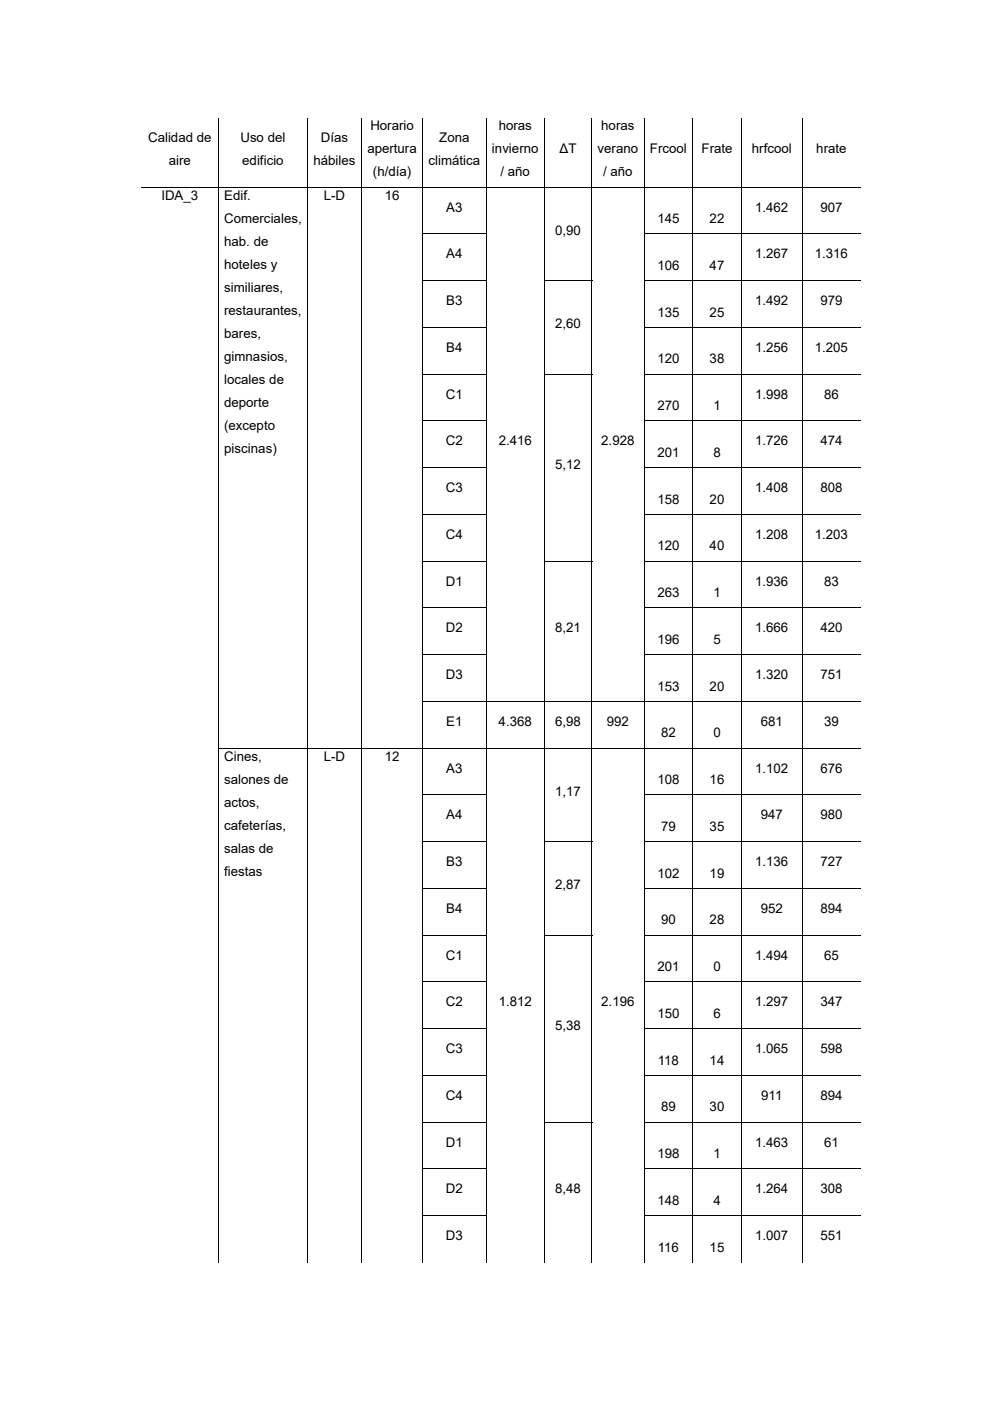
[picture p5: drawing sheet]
<svg xmlns="http://www.w3.org/2000/svg" width="210mm" height="297mm" viewBox="0 0 210 297" stroke-linecap="round" stroke-linejoin="round" font-family="sans-serif">
<defs><g id="words">
<g font-size="2.8">
<text x="78.5" y="27.6">Horario</text>
<text x="105.8" y="27.6">horas</text>
<text x="127.5" y="27.6">horas</text>
<text x="31.4" y="30.1">Calidad de</text>
<text x="35.8" y="34.9">aire</text>
<text x="51" y="30.1">Uso del</text>
<text x="51.4" y="34.9">edificio</text>
<text x="66.5" y="34.9">hábiles</text>
<text x="68.1" y="30.1">Días</text>
<text x="77.9" y="32.5">apertura</text>
<text x="90.9" y="34.9">climática</text>
<text x="93.2" y="30.1">Zona</text>
<text x="104.4" y="32.5">invierno</text>
<text x="118.7" y="32.5">ΔT</text>
<text x="126.7" y="32.5">verano</text>
<text x="137.9" y="32.5">Frcool</text>
<text x="148.8" y="32.5">Frate</text>
<text x="159.5" y="32.5">hrfcool</text>
<text x="173.1" y="32.5">hrate</text>
<text x="79.1" y="37.4">(h/día)</text>
<text x="106.2" y="37.4">/ año</text>
<text x="127.9" y="37.4">/ año</text>
<text x="34.2" y="42.4">IDA_3</text>
<text x="47.5" y="47.3">Comerciales,</text>
<text x="47.5" y="42.4">Edif.</text>
<text x="68.7" y="42.4">L-D</text>
<text x="81.6" y="42.4">16</text>
<text x="94.7" y="44.9">A3</text>
<text x="139.4" y="47.3">145</text>
<text x="150.5" y="47.3">22</text>
<text x="160.2" y="44.9">1.462</text>
<text x="174" y="44.9">907</text>
<text x="47.5" y="52.2">hab. de</text>
<text x="117.8" y="49.8">0,90</text>
<text x="47.5" y="57">hoteles y</text>
<text x="94.7" y="54.8">A4</text>
<text x="139.4" y="57.2">106</text>
<text x="150.5" y="57.2">47</text>
<text x="160.2" y="54.8">1.267</text>
<text x="172.8" y="54.8">1.316</text>
<text x="47.5" y="61.9">similiares,</text>
<text x="94.7" y="64.7">B3</text>
<text x="160.2" y="64.7">1.492</text>
<text x="174" y="64.7">979</text>
<text x="47.5" y="66.8">restaurantes,</text>
<text x="47.5" y="71.6">bares,</text>
<text x="117.8" y="69.6">2,60</text>
<text x="139.4" y="67.1">135</text>
<text x="150.5" y="67.1">25</text>
<text x="47.5" y="76.5">gimnasios,</text>
<text x="94.7" y="74.6">B4</text>
<text x="139.4" y="77">120</text>
<text x="150.5" y="77">38</text>
<text x="160.2" y="74.6">1.256</text>
<text x="172.8" y="74.6">1.205</text>
<text x="47.5" y="81.4">locales de</text>
<text x="47.5" y="86.2">deporte</text>
<text x="94.6" y="84.5">C1</text>
<text x="139.4" y="86.9">270</text>
<text x="151.3" y="86.9">1</text>
<text x="160.2" y="84.5">1.998</text>
<text x="174.8" y="84.5">86</text>
<text x="47.5" y="91.1">(excepto</text>
<text x="47.5" y="96">piscinas)</text>
<text x="94.6" y="94.4">C2</text>
<text x="105.8" y="94.4">2.416</text>
<text x="127.5" y="94.4">2.928</text>
<text x="160.2" y="94.4">1.726</text>
<text x="174" y="94.4">474</text>
<text x="117.8" y="99.4">5,12</text>
<text x="139.4" y="96.9">201</text>
<text x="151.3" y="96.9">8</text>
<text x="94.6" y="104.3">C3</text>
<text x="139.4" y="106.8">158</text>
<text x="150.5" y="106.8">20</text>
<text x="160.2" y="104.3">1.408</text>
<text x="174" y="104.3">808</text>
<text x="94.6" y="114.2">C4</text>
<text x="139.4" y="116.7">120</text>
<text x="150.5" y="116.7">40</text>
<text x="160.2" y="114.2">1.208</text>
<text x="172.8" y="114.2">1.203</text>
<text x="94.6" y="124.1">D1</text>
<text x="160.2" y="124.1">1.936</text>
<text x="174.8" y="124.1">83</text>
<text x="139.4" y="126.6">263</text>
<text x="151.3" y="126.6">1</text>
<text x="94.6" y="134.1">D2</text>
<text x="117.8" y="134.1">8,21</text>
<text x="139.4" y="136.5">196</text>
<text x="151.3" y="136.5">5</text>
<text x="160.2" y="134.1">1.666</text>
<text x="174" y="134.1">420</text>
<text x="94.6" y="144">D3</text>
<text x="160.2" y="144">1.320</text>
<text x="174" y="144">751</text>
<text x="139.4" y="146.4">153</text>
<text x="150.5" y="146.4">20</text>
<text x="94.7" y="153.9">E1</text>
<text x="105.8" y="153.9">4.368</text>
<text x="117.7" y="153.9">6,98</text>
<text x="128.7" y="153.9">992</text>
<text x="161.4" y="153.9">681</text>
<text x="174.8" y="153.9">39</text>
<text x="47.5" y="161.4">Cines,</text>
<text x="68.7" y="161.4">L-D</text>
<text x="81.6" y="161.4">12</text>
<text x="140.2" y="156.3">82</text>
<text x="151.3" y="156.3">0</text>
<text x="47.5" y="166.2">salones de</text>
<text x="94.7" y="163.8">A3</text>
<text x="139.4" y="166.2">108</text>
<text x="150.5" y="166.2">16</text>
<text x="160.2" y="163.8">1.102</text>
<text x="174" y="163.8">676</text>
<text x="47.5" y="171.1">actos,</text>
<text x="94.7" y="173.7">A4</text>
<text x="117.8" y="168.8">1,17</text>
<text x="161.4" y="173.7">947</text>
<text x="174" y="173.7">980</text>
<text x="47.5" y="176">cafeterías,</text>
<text x="140.2" y="176.1">79</text>
<text x="150.5" y="176.1">35</text>
<text x="47.5" y="180.8">salas de</text>
<text x="47.5" y="185.7">fiestas</text>
<text x="94.7" y="183.6">B3</text>
<text x="160.2" y="183.6">1.136</text>
<text x="174" y="183.6">727</text>
<text x="117.8" y="188.6">2,87</text>
<text x="139.4" y="186.1">102</text>
<text x="150.5" y="186.1">19</text>
<text x="94.7" y="193.5">B4</text>
<text x="140.2" y="196">90</text>
<text x="150.5" y="196">28</text>
<text x="161.4" y="193.5">952</text>
<text x="174" y="193.5">894</text>
<text x="94.6" y="203.5">C1</text>
<text x="160.2" y="203.5">1.494</text>
<text x="174.8" y="203.5">65</text>
<text x="139.4" y="205.9">201</text>
<text x="151.3" y="205.9">0</text>
<text x="94.6" y="213.4">C2</text>
<text x="105.8" y="213.4">1.812</text>
<text x="127.5" y="213.4">2.196</text>
<text x="139.4" y="215.8">150</text>
<text x="151.3" y="215.8">6</text>
<text x="160.2" y="213.4">1.297</text>
<text x="174" y="213.4">347</text>
<text x="117.8" y="218.3">5,38</text>
<text x="94.6" y="223.3">C3</text>
<text x="139.5" y="225.7">118</text>
<text x="150.5" y="225.7">14</text>
<text x="160.2" y="223.3">1.065</text>
<text x="174" y="223.3">598</text>
<text x="94.6" y="233.2">C4</text>
<text x="161.5" y="233.2">911</text>
<text x="174" y="233.2">894</text>
<text x="140.2" y="235.6">89</text>
<text x="150.5" y="235.6">30</text>
<text x="94.6" y="243.1">D1</text>
<text x="139.4" y="245.5">198</text>
<text x="151.3" y="245.5">1</text>
<text x="160.2" y="243.1">1.463</text>
<text x="174.8" y="243.1">61</text>
<text x="94.6" y="253">D2</text>
<text x="117.8" y="253">8,48</text>
<text x="139.4" y="255.4">148</text>
<text x="151.3" y="255.4">4</text>
<text x="160.2" y="253">1.264</text>
<text x="174" y="253">308</text>
<text x="94.6" y="262.9">D3</text>
<text x="160.2" y="262.9">1.007</text>
<text x="174" y="262.9">551</text>
<text x="139.5" y="265.4">116</text>
<text x="150.5" y="265.4">15</text>
</g>
</g></defs>
<g fill="none" stroke="#000" stroke-width=".21">
<path d="M30 39.7h152.5M46.3 25v14.6M46.3 39.8v9.7M65.3 25v14.6M65.3 39.8v9.7M76.7 25v14.6M76.7 39.8v9.7M89.7 25v14.6M89.7 39.8v9.7M103.1 25v14.6M103.1 39.8v9.7M115.5 25v14.6"/>
<path d="M115.5 39.8v9.7M125.5 25v14.6M125.5 39.8v9.7M136.6 25v14.6M136.6 39.8v9.7M146.9 25v14.6M146.9 39.8v9.7M157.3 25v14.6M157.3 39.8v9.7M170.2 25v14.6M170.2 39.8v9.7M46.3 49.7v9.7"/>
<path d="M46.3 59.6v9.7M65.3 49.7v9.7M65.3 59.6v9.7M76.7 49.7v9.7M76.7 59.6v9.7M89.6 49.6h13.6M89.6 59.5h13.6M89.7 49.7v9.7M89.7 59.6v9.7M103.1 49.7v9.7M103.1 59.6v9.7M115.4 59.5h10.2"/>
<path d="M115.5 49.7v9.7M115.5 59.6v9.7M125.5 49.7v9.7M125.5 59.6v9.7M136.5 49.6h46M136.5 59.5h46M136.6 49.7v9.7M136.6 59.6v9.7M146.9 49.7v9.7M146.9 59.6v9.7M157.3 49.7v9.7M157.3 59.6v9.7"/>
<path d="M170.2 49.7v9.7M170.2 59.6v9.7M46.3 69.5v9.7M46.3 79.4v9.8M65.3 69.5v9.7M65.3 79.4v9.8M76.7 69.5v9.7M76.7 79.4v9.8M89.6 69.4h13.6M89.6 79.3h13.6M89.7 69.5v9.7M89.7 79.4v9.8"/>
<path d="M103.1 69.5v9.7M103.1 79.4v9.8M115.4 79.3h10.2M115.5 69.5v9.7M115.5 79.4v9.8M125.5 69.5v9.7M125.5 79.4v9.8M136.5 69.4h46M136.5 79.3h46M136.6 69.5v9.7M136.6 79.4v9.8M146.9 69.5v9.7"/>
<path d="M146.9 79.4v9.8M157.3 69.5v9.7M157.3 79.4v9.8M170.2 69.5v9.7M170.2 79.4v9.8M46.3 89.3v9.8M46.3 99.3v9.7M65.3 89.3v9.8M65.3 99.3v9.7M76.7 89.3v9.8M76.7 99.3v9.7M89.6 89.2h13.6"/>
<path d="M89.6 99.2h13.6M89.7 89.3v9.8M89.7 99.3v9.7M103.1 89.3v9.8M103.1 99.3v9.7M115.5 89.3v9.8M115.5 99.3v9.7M125.5 89.3v9.8M125.5 99.3v9.7M136.5 89.2h46M136.5 99.2h46M136.6 89.3v9.8"/>
<path d="M136.6 99.3v9.7M146.9 89.3v9.8M146.9 99.3v9.7M157.3 89.3v9.8M157.3 99.3v9.7M170.2 89.3v9.8M170.2 99.3v9.7M46.3 109.2v9.7M46.3 119.1v9.7M65.3 109.2v9.7M65.3 119.1v9.7M76.7 109.2v9.7"/>
<path d="M76.7 119.1v9.7M89.6 109.1h13.6M89.6 119h13.6M89.7 109.2v9.7M89.7 119.1v9.7M103.1 109.2v9.7M103.1 119.1v9.7M115.4 119h10.2M115.5 109.2v9.7M115.5 119.1v9.7M125.5 109.2v9.7M125.5 119.1v9.7"/>
<path d="M136.5 109.1h46M136.5 119h46M136.6 109.2v9.7M136.6 119.1v9.7M146.9 109.2v9.7M146.9 119.1v9.7M157.3 109.2v9.7M157.3 119.1v9.7M170.2 109.2v9.7M170.2 119.1v9.7M46.3 129v9.7M46.3 138.9v9.7"/>
<path d="M65.3 129v9.7M65.3 138.9v9.7M76.7 129v9.7M76.7 138.9v9.7M89.6 128.9h13.6M89.6 138.8h13.6M89.7 129v9.7M89.7 138.9v9.7M103.1 129v9.7M103.1 138.9v9.7M115.5 129v9.7M115.5 138.9v9.7"/>
<path d="M125.5 129v9.7M125.5 138.9v9.7M136.5 128.9h46M136.5 138.8h46M136.6 129v9.7M136.6 138.9v9.7M146.9 129v9.7M146.9 138.9v9.7M157.3 129v9.7M157.3 138.9v9.7M170.2 129v9.7M170.2 138.9v9.7"/>
<path d="M46.2 158.6h136.3M46.3 148.8v9.7M46.3 158.7v9.8M65.3 148.8v9.7M65.3 158.7v9.8M76.7 148.8v9.7M76.7 158.7v9.8M89.6 148.7h92.9M89.7 148.8v9.7M89.7 158.7v9.8M103.1 148.8v9.7M103.1 158.7v9.8"/>
<path d="M115.5 148.8v9.7M115.5 158.7v9.8M125.5 148.8v9.7M125.5 158.7v9.8M136.6 148.8v9.7M136.6 158.7v9.8M146.9 148.8v9.7M146.9 158.7v9.8M157.3 148.8v9.7M157.3 158.7v9.8M170.2 148.8v9.7M170.2 158.7v9.8"/>
<path d="M46.3 168.6v9.8M46.3 178.5v9.8M65.3 168.6v9.8M65.3 178.5v9.8M76.7 168.6v9.8M76.7 178.5v9.8M89.6 168.6h13.6M89.6 178.5h13.6M89.7 168.6v9.8M89.7 178.5v9.8M103.1 168.6v9.8M103.1 178.5v9.8"/>
<path d="M115.4 178.5h10.2M115.5 168.6v9.8M115.5 178.5v9.8M125.5 168.6v9.8M125.5 178.5v9.8M136.5 168.6h46M136.5 178.5h46M136.6 168.6v9.8M136.6 178.5v9.8M146.9 168.6v9.8M146.9 178.5v9.8M157.3 168.6v9.8"/>
<path d="M157.3 178.5v9.8M170.2 168.6v9.8M170.2 178.5v9.8M46.3 188.4v9.8M46.3 198.4v9.7M65.3 188.4v9.8M65.3 198.4v9.7M76.7 188.4v9.8M76.7 198.4v9.7M89.6 188.4h13.6M89.6 198.3h13.6M89.7 188.4v9.8"/>
<path d="M89.7 198.4v9.7M103.1 188.4v9.8M103.1 198.4v9.7M115.4 198.3h10.2M115.5 188.4v9.8M115.5 198.4v9.7M125.5 188.4v9.8M125.5 198.4v9.7M136.5 188.4h46M136.5 198.3h46M136.6 188.4v9.8M136.6 198.4v9.7"/>
<path d="M146.9 188.4v9.8M146.9 198.4v9.7M157.3 188.4v9.8M157.3 198.4v9.7M170.2 188.4v9.8M170.2 198.4v9.7M46.3 208.3v9.7M46.3 218.2v9.7M65.3 208.3v9.7M65.3 218.2v9.7M76.7 208.3v9.7M76.7 218.2v9.7"/>
<path d="M89.6 208.2h13.6M89.6 218.1h13.6M89.7 208.3v9.7M89.7 218.2v9.7M103.1 208.3v9.7M103.1 218.2v9.7M115.5 208.3v9.7M115.5 218.2v9.7M125.5 208.3v9.7M125.5 218.2v9.7M136.5 208.2h46M136.5 218.1h46"/>
<path d="M136.6 208.3v9.7M136.6 218.2v9.7M146.9 208.3v9.7M146.9 218.2v9.7M157.3 208.3v9.7M157.3 218.2v9.7M170.2 208.3v9.7M170.2 218.2v9.7M46.3 228.1v9.7M46.3 238v9.8M65.3 228.1v9.7M65.3 238v9.8"/>
<path d="M76.7 228.1v9.7M76.7 238v9.8M89.6 228h13.6M89.6 237.9h13.6M89.7 228.1v9.7M89.7 238v9.8M103.1 228.1v9.7M103.1 238v9.8M115.4 237.9h10.2M115.5 228.1v9.7M115.5 238v9.8M125.5 228.1v9.7"/>
<path d="M125.5 238v9.8M136.5 228h46M136.5 237.9h46M136.6 228.1v9.7M136.6 238v9.8M146.9 228.1v9.7M146.9 238v9.8M157.3 228.1v9.7M157.3 238v9.8M170.2 228.1v9.7M170.2 238v9.8M46.3 247.9v9.8"/>
<path d="M46.3 257.8v9.8M65.3 247.9v9.8M65.3 257.8v9.8M76.7 247.9v9.8M76.7 257.8v9.8M89.6 247.8h13.6M89.6 257.7h13.6M89.7 247.9v9.8M89.7 257.8v9.8M103.1 247.9v9.8M103.1 257.8v9.8M115.5 247.9v9.8"/>
<path d="M115.5 257.8v9.8M125.5 247.9v9.8M125.5 257.8v9.8M136.5 247.8h46M136.5 257.7h46M136.6 247.9v9.8M136.6 257.8v9.8M146.9 247.9v9.8M146.9 257.8v9.8M157.3 247.9v9.8M157.3 257.8v9.8M170.2 247.9v9.8"/>
<path d="M170.2 257.8v9.8"/>
</g>
<g fill="#000">
<path d="M46.2 49.5h.2v.2h-.2zM46.2 59.4h.2v.2h-.2zM65.2 49.5h.1v.2h-.1zM65.2 59.4h.1v.2h-.1zM76.6 49.5h.2v.2h-.2zM76.6 59.4h.2v.2h-.2zM115.4 49.5h.2v.2h-.2zM125.4 49.5h.2v.2h-.2zM46.2 69.3h.2v.2h-.2zM46.2 79.2h.2v.2h-.2zM65.2 69.3h.1v.2h-.1zM65.2 79.2h.1v.2h-.1z"/>
<path d="M76.6 69.3h.2v.2h-.2zM76.6 79.2h.2v.2h-.2zM115.4 69.3h.2v.2h-.2zM125.4 69.3h.2v.2h-.2zM46.2 89.2h.2v.1h-.2zM46.2 99.1h.2v.2h-.2zM65.2 89.2h.1v.1h-.1zM65.2 99.1h.1v.2h-.1zM76.6 89.2h.2v.1h-.2zM76.6 99.1h.2v.2h-.2zM115.4 89.2h.2v.1h-.2zM115.4 99.1h.2v.2h-.2z"/>
<path d="M125.4 89.2h.2v.1h-.2zM125.4 99.1h.2v.2h-.2zM46.2 109h.2v.2h-.2zM46.2 118.9h.2v.2h-.2zM65.2 109h.1v.2h-.1zM65.2 118.9h.1v.2h-.1zM76.6 109h.2v.2h-.2zM76.6 118.9h.2v.2h-.2zM115.4 109h.2v.2h-.2zM125.4 109h.2v.2h-.2zM46.2 128.8h.2v.2h-.2zM46.2 138.7h.2v.2h-.2z"/>
<path d="M65.2 128.8h.1v.2h-.1zM65.2 138.7h.1v.2h-.1zM76.6 128.8h.2v.2h-.2zM76.6 138.7h.2v.2h-.2zM115.4 128.8h.2v.2h-.2zM115.4 138.7h.2v.2h-.2zM125.4 128.8h.2v.2h-.2zM125.4 138.7h.2v.2h-.2zM46.2 148.6h.2v.2h-.2zM65.2 148.6h.1v.2h-.1zM76.6 148.6h.2v.2h-.2zM46.2 168.5h.2v.1h-.2z"/>
<path d="M46.2 178.4h.2v.1h-.2zM65.2 168.5h.1v.1h-.1zM65.2 178.4h.1v.1h-.1zM76.6 168.5h.2v.1h-.2zM76.6 178.4h.2v.1h-.2zM115.4 168.5h.2v.1h-.2zM125.4 168.5h.2v.1h-.2zM46.2 188.3h.2v.1h-.2zM46.2 198.2h.2v.2h-.2zM65.2 188.3h.1v.1h-.1zM65.2 198.2h.1v.2h-.1zM76.6 188.3h.2v.1h-.2z"/>
<path d="M76.6 198.2h.2v.2h-.2zM115.4 188.3h.2v.1h-.2zM125.4 188.3h.2v.1h-.2zM46.2 208.1h.2v.2h-.2zM46.2 218h.2v.2h-.2zM65.2 208.1h.1v.2h-.1zM65.2 218h.1v.2h-.1zM76.6 208.1h.2v.2h-.2zM76.6 218h.2v.2h-.2zM115.4 208.1h.2v.2h-.2zM115.4 218h.2v.2h-.2zM125.4 208.1h.2v.2h-.2z"/>
<path d="M125.4 218h.2v.2h-.2zM46.2 227.9h.2v.2h-.2zM46.2 237.8h.2v.2h-.2zM65.2 227.9h.1v.2h-.1zM65.2 237.8h.1v.2h-.1zM76.6 227.9h.2v.2h-.2zM76.6 237.8h.2v.2h-.2zM115.4 227.9h.2v.2h-.2zM125.4 227.9h.2v.2h-.2zM46.2 247.8h.2v.1h-.2zM46.2 257.7h.2v.1h-.2zM65.2 247.8h.1v.1h-.1z"/>
<path d="M65.2 257.7h.1v.1h-.1zM76.6 247.8h.2v.1h-.2zM76.6 257.7h.2v.1h-.2zM115.4 247.8h.2v.1h-.2zM115.4 257.7h.2v.1h-.2zM125.4 247.8h.2v.1h-.2zM125.4 257.7h.2v.1h-.2z"/>
</g>
<use href="#words"/>
</svg>
